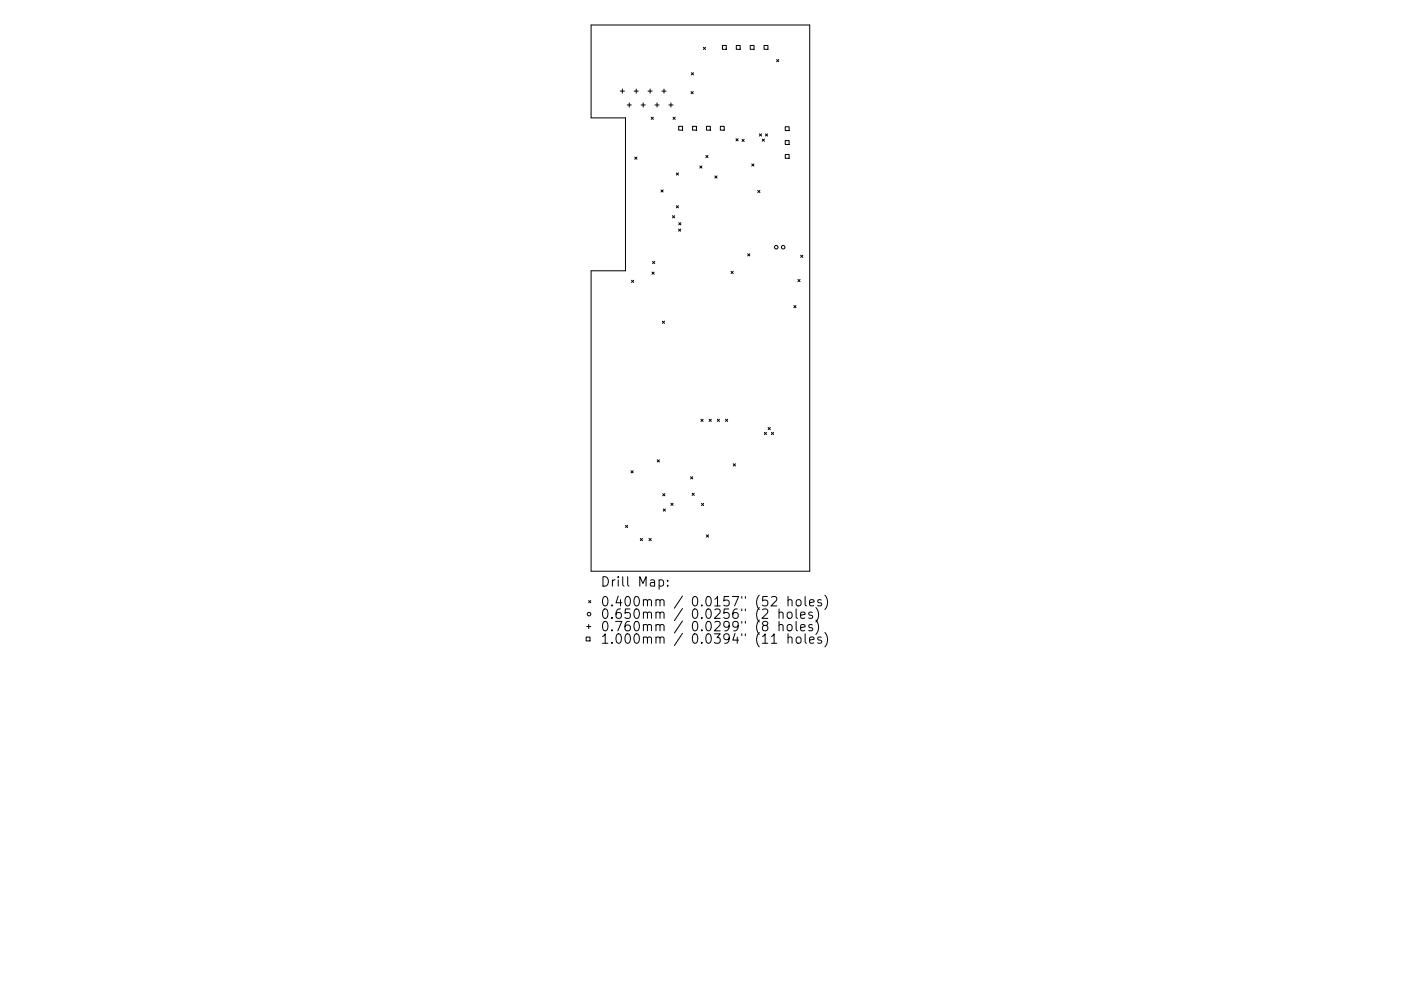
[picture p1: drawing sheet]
<svg xmlns="http://www.w3.org/2000/svg" width="297mm" height="210mm" viewBox="0 0 297 210" stroke-linecap="round" stroke-linejoin="round" font-family="sans-serif">
<defs><g id="words">
<g font-size="2.8">
<text x="127.3" y="124.5">Drill Map:</text>
<text x="127.3" y="128.7">0.400mm / 0.0157&quot; (52 holes)</text>
<text x="127.3" y="131.3">0.650mm / 0.0256&quot; (2 holes)</text>
<text x="127.3" y="133.9">0.760mm / 0.0299&quot; (8 holes)</text>
<text x="127.3" y="136.6">1.000mm / 0.0394&quot; (11 holes)</text>
</g>
</g></defs>
<g fill="none" stroke="#000" stroke-width=".21">
<path d="M125.3 5.3h46.4v115.9h-46.4v-63.7h7.3v-32.5h-7.3zM131.5 19.3h.9M131.9 18.9v.9M134.5 19.3h.8M134.9 18.9v.9M137.4 19.3h.9M137.8 18.9v.9M140.3 19.3h.9M140.8 18.9v.9M146.5 19.4l.5 .5M146.6 15.4l.4 .5M147 19.4l-.5 .5"/>
<path d="M147 15.4l-.4 .5M149.1 10l.5 .5M149.6 10l-.5 .5M153.2 9.6h.8v.9h-.8zM156.1 9.6h.8v.9h-.8zM159.1 9.6h.8v.9h-.8zM162 9.6h.8v.9h-.8zM164.7 12.6l.4 .5M165.1 12.6l-.4 .5M133 22.3h.9M133.4 21.8v.9M134.6 33.3l.4 .5"/>
<path d="M135 33.3l-.4 .5M135.9 22.3h.9M136.4 21.8v.9M138.1 24.9l.4 .4M138.5 24.9l-.4 .4M138.9 22.3h.8M139.3 21.8v.9M141.8 22.3h.9M142.3 21.8v.9M142.7 24.9l.5 .4M143.2 24.9l-.5 .4M143.4 36.7l.5 .5"/>
<path d="M143.9 36.7l-.5 .5M143.9 26.8h.8v.8h-.8zM146.8 26.8h.9v.8h-.9zM148.4 35.2l.4 .5M148.8 35.2l-.4 .5M149.6 33l.5 .4M149.8 26.8h.8v.8h-.8zM150.1 33l-.5 .4M151.6 37.3l.4 .5M152 37.3l-.4 .5M152.7 26.8h.8v.8h-.8zM156 29.4l.5 .5"/>
<path d="M156.5 29.4l-.5 .5M157.3 29.6l.5 .4M157.8 29.6l-.5 .4M159.4 34.8l.4 .4M159.8 34.8l-.4 .4M161 28.4l.5 .5M161.5 28.4l-.5 .5M161.6 29.5l.5 .5M162.1 29.5l-.5 .5M162.3 28.4l.4 .5M162.7 28.4l-.4 .5M166.5 26.9h.8v.8h-.8z"/>
<path d="M166.5 29.8h.8v.8h-.8zM166.5 32.8h.8v.8h-.8zM133.9 59.5l.5 .4M134.4 59.5l-.5 .4M138.2 57.7l.5 .5M138.3 55.5l.5 .4M138.7 57.7l-.5 .5M138.8 55.5l-.5 .4M140.1 40.3l.5 .4M140.6 40.3l-.5 .4M142.6 45.8l.4 .4M143 45.8l-.4 .4"/>
<path d="M143.4 43.6l.5 .5M143.9 43.6l-.5 .5M143.9 48.6l.4 .5M143.9 47.3l.5 .4M144.3 48.6l-.4 .5M144.4 47.3l-.5 .4M155 57.6l.5 .4M155.5 57.6l-.5 .4M158.5 53.8l.5 .5M159 53.8l-.5 .5M160.7 40.4l.4 .5M161.1 40.4l-.4 .5"/>
<path d="M169.2 59.3l.4 .5M169.6 59.3l-.4 .5M169.8 54.1l.4 .5M170.2 54.1l-.4 .5M140.4 68.1l.5 .5M140.9 68.1l-.5 .5M168.3 64.8l.5 .5M168.8 64.8l-.5 .5M133.8 99.9l.4 .4M134.2 99.9l-.4 .4M139.3 97.6l.5 .4M139.8 97.6l-.5 .4"/>
<path d="M148.6 89l.5 .4M149.1 89l-.5 .4M150.3 89l.5 .4M150.8 89l-.5 .4M152.1 89l.4 .4M152.5 89l-.4 .4M153.8 89l.5 .4M154.3 89l-.5 .4M155.5 98.4l.4 .5M155.9 98.4l-.4 .5M162 91.7l.5 .5M162.5 91.7l-.5 .5"/>
<path d="M162.9 90.7l.4 .5M163.3 90.7l-.4 .5M163.6 91.7l.4 .5M164 91.7l-.4 .5M132.6 111.5l.5 .4M133.1 111.5l-.5 .4M135.8 114.2l.4 .5M136.2 114.2l-.4 .5M137.6 114.2l.5 .5M138.1 114.2l-.5 .5M140.5 104.7l.5 .5M140.6 108l.5 .4"/>
<path d="M141 104.7l-.5 .5M141.1 108l-.5 .4M142.2 106.8l.5 .4M142.7 106.8l-.5 .4M146.4 101.1l.5 .5M146.7 104.6l.5 .5M146.9 101.1l-.5 .5M147.2 104.6l-.5 .5M148.7 106.8l.5 .5M149.2 106.8l-.5 .5M149.8 113.5l.4 .5M150.2 113.5l-.4 .5"/>
<path d="M124.3 135.2h.8v.8h-.8zM124.4 132.9h.9M124.8 127.4l.5 .5M124.8 132.5v.9M125.3 127.4l-.5 .5M139.7 123.1l.6-.1 .4 .4v.6l-.2 .3h-.8M141.6 124.2v.2M141.6 123.1v.2M163.6 126.7l.2-.1 .7 .1a.54 .54 0 0 1 .1 .7l-1.1 1.2h1.2M163.6 136.5h1.1M165.2 130.1a.5 .5 0 0 1 .8 0v1.1M165.2 132.7a.5 .5 0 0 1 .8 .1v1"/>
<path d="M165.2 129.2v2M165.2 131.8v2M167 130.1a.54 .54 0 0 1 .5-.2 .54 .54 0 0 1 .4 .3v.6a.54 .54 0 0 1-.5 .4 .54 .54 0 0 1-.5-.4zM167 132.7a.54 .54 0 0 1 .5-.2 .54 .54 0 0 1 .4 .4v.6a.54 .54 0 0 1-.5 .4 .54 .54 0 0 1-.5-.4zM167.1 127.4l.3-.2 .4 .1 .1 1.3M167.1 135.3a.5 .5 0 0 1 .8 .1v1.1M167.1 126.6v2M167.1 134.5v2M168.8 129.2v1.7l.3 .3M168.8 131.8v1.8l.3 .2M168.9 127.4l.3-.2a.54 .54 0 0 1 .6 .4v.6a.54 .54 0 0 1-.5 .4 .54 .54 0 0 1-.5-.4zM168.9 135.3a.54 .54 0 0 1 .5-.2 .54 .54 0 0 1 .4 .4v.6a.54 .54 0 0 1-.5 .4 .54 .54 0 0 1-.5-.4z"/>
<path d="M169.7 130.5l1-.2-.1-.3-.6-.1-.3 .2 .1 1h.8M169.7 133.2l1-.2-.1-.4-.6-.1-.3 .3 .1 .9h.8M170.7 126.6v1.7l.3 .3M170.7 134.5v1.7l.3 .3M171.7 127.9l.9-.2-.1-.4-.6-.1-.2 .3v1h.8M171.7 135.8l.9-.2-.1-.4-.6-.1-.2 .3v1h.8M172.2 130l-.5-.1-.2 .2 .1 .3 .6 .2v.5h-.7M172.2 132.6l-.5-.1-.2 .3 .1 .3 .6 .2v.4h-.7M173 128.9a2.29 2.29 0 0 1 0 3.1M173 131.6a2.29 2.29 0 0 1 0 3M174.1 127.3l-.4-.1-.3 .3 .1 .3 .6 .2v.5h-.7M174.1 135.2l-.4-.1-.3 .3 .1 .3 .6 .2v.5h-.7"/>
<path d="M174.9 126.3a2.29 2.29 0 0 1 0 3M174.9 134.2a2.29 2.29 0 0 1 0 3"/>
<circle cx="164.6" cy="52.4" r=".38"/>
<circle cx="166" cy="52.4" r=".38"/>
<circle cx="124.9" cy="130.3" r=".38"/>
</g>
<use href="#words"/>
</svg>
